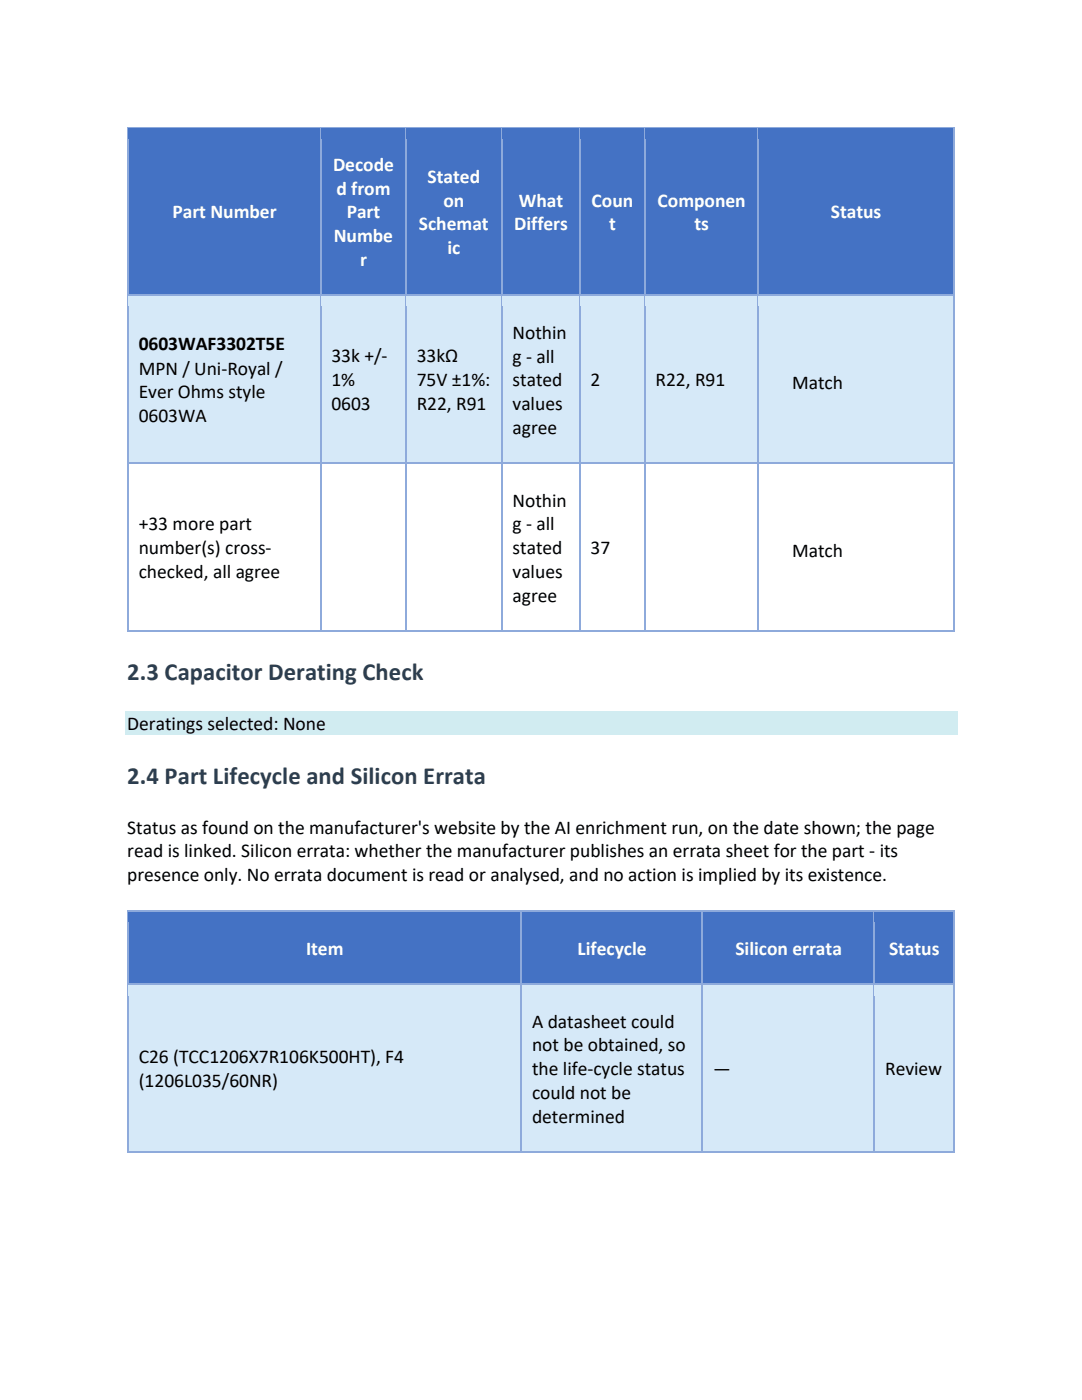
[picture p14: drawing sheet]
<svg xmlns="http://www.w3.org/2000/svg" width="216mm" height="279mm" viewBox="0 0 216 279" stroke-linecap="round" stroke-linejoin="round" font-family="sans-serif">
<defs><g id="words">
<g font-size="4.9" fill="#2c3e50">
<text x="25.4" y="135.7">2.3 Capacitor Derating Check</text>
<text x="25.4" y="156.4">2.4 Part Lifecycle and Silicon Errata</text>
</g>
<g font-size="3.9" fill="#fff">
<text x="66.5" y="34.1">Decode</text>
<text x="67.1" y="38.9">d from</text>
<text x="85.3" y="36.5">Stated</text>
<text x="88.5" y="41.2">on</text>
<text x="103.5" y="41.2">What</text>
<text x="118.1" y="41.2">Coun</text>
<text x="131.2" y="41.2">Componen</text>
<text x="34.4" y="43.6">Part Number</text>
<text x="69.2" y="43.6">Part</text>
<text x="83.6" y="46">Schemat</text>
<text x="102.6" y="46">Differs</text>
<text x="121.5" y="46">t</text>
<text x="138.6" y="46">ts</text>
<text x="165.8" y="43.6">Status</text>
<text x="66.6" y="48.3">Numbe</text>
<text x="71.8" y="53.1">r</text>
<text x="89.3" y="50.7">ic</text>
<text x="61.1" y="190.5">Item</text>
<text x="115.3" y="190.5">Lifecycle</text>
<text x="146.7" y="190.5">Silicon errata</text>
<text x="177.4" y="190.5">Status</text>
</g>
<g font-size="3.9">
<text x="27.7" y="69.9">0603WAF3302T5E</text>
<text x="102.3" y="67.6">Nothin</text>
<text x="27.7" y="74.8">MPN / Uni-Royal /</text>
<text x="66.1" y="72.3">33k +/-</text>
<text x="66.1" y="77.1">1%</text>
<text x="83.1" y="72.3">33kΩ</text>
<text x="83.1" y="77.1">75V ±1%:</text>
<text x="102.3" y="72.4">g - all</text>
<text x="102.3" y="77.1">stated</text>
<text x="117.9" y="77">2</text>
<text x="130.8" y="77">R22, R91</text>
<text x="158.1" y="77.7">Match</text>
<text x="27.7" y="79.5">Ever Ohms style</text>
<text x="66.1" y="81.9">0603</text>
<text x="83.1" y="81.9">R22, R91</text>
<text x="102.3" y="81.9">values</text>
<text x="27.7" y="84.2">0603WA</text>
<text x="102.3" y="86.6">agree</text>
<text x="102.3" y="101.1">Nothin</text>
<text x="27.7" y="105.8">+33 more part</text>
<text x="102.3" y="105.8">g - all</text>
<text x="27.7" y="110.6">number(s) cross-</text>
<text x="102.3" y="110.6">stated</text>
<text x="117.9" y="110.6">37</text>
<text x="158.1" y="111.2">Match</text>
<text x="27.7" y="115.3">checked, all agree</text>
<text x="102.3" y="115.3">values</text>
<text x="102.3" y="120.1">agree</text>
<text x="25.4" y="145.7">Deratings selected: None</text>
<text x="25.4" y="166.4">Status as found on the manufacturer's website by the AI enrichment run, on the date shown; the page</text>
<text x="25.4" y="171.1">read is linked. Silicon errata: whether the manufacturer publishes an errata sheet for the part - its</text>
<text x="25.4" y="175.9">presence only. No errata document is read or analysed, and no action is implied by its existence.</text>
<text x="106.2" y="205.1">A datasheet could</text>
<text x="106.2" y="209.8">not be obtained, so</text>
<text x="27.7" y="212.2">C26 (TCC1206X7R106K500HT), F4</text>
<text x="106.2" y="214.5">the life-cycle status</text>
<text x="142.3" y="214.5">—</text>
<text x="176.6" y="214.5">Review</text>
<text x="27.7" y="216.9">(1206L035/60NR)</text>
<text x="106.2" y="219.3">could not be</text>
<text x="106.2" y="224">determined</text>
</g>
</g></defs>
<g fill="#4472c4">
<path d="M25.7 25.7h38.2v33.1h-38.2z"/>
<path d="M27.7 37.3h34.2v9.9h-34.2z"/>
<path d="M64.2 25.7h16.7v33.1h-16.7z"/>
<path d="M66.1 27.8h12.8v7.3h-12.8z"/>
<path d="M66.1 35.1h12.8v4.8h-12.8z"/>
<path d="M66.1 39.9h12.8v4.7h-12.8z"/>
<path d="M66.1 44.6h12.8v4.8h-12.8z"/>
<path d="M66.1 49.4h12.8v7.3h-12.8z"/>
<path d="M81.2 25.7h18.8v33.1h-18.8z"/>
<path d="M83.1 30.1h14.9v7.4h-14.9z"/>
<path d="M83.1 37.5h14.9v4.7h-14.9z"/>
<path d="M83.1 42.2h14.9v4.8h-14.9z"/>
<path d="M83.1 47h14.9v7.4h-14.9z"/>
<path d="M100.2 25.7h15.4v33.1h-15.4z"/>
<path d="M102.3 34.9h11.3v7.3h-11.3z"/>
<path d="M102.3 42.2h11.3v7.4h-11.3z"/>
<path d="M115.8 25.7h12.7v33.1h-12.7z"/>
<path d="M117.9 34.9h8.7v7.3h-8.7z"/>
<path d="M117.9 42.2h8.7v7.4h-8.7z"/>
<path d="M128.8 25.7h22.4v33.1h-22.4z"/>
<path d="M130.8 34.9h18.4v7.3h-18.4z"/>
<path d="M130.8 42.2h18.4v7.4h-18.4z"/>
<path d="M151.5 25.7h38.7v33.1h-38.7z"/>
<path d="M153.4 37.3h34.8v9.9h-34.8z"/>
</g>
<path d="M25.5 25.4v2.4" fill="none" stroke="#8eaadb" stroke-width=".25"/>
<path d="M25.4 25.4h.3v.3h-.3z" fill="#8eaadb"/>
<path d="M25.7 25.5h38.1" fill="none" stroke="#8eaadb" stroke-width=".25"/>
<path d="M25.7 25.7h38.1v2.1h-38.1z" fill="#4472c4"/>
<path d="M64 25.7v2.1" fill="none" stroke="#8eaadb" stroke-width=".25"/>
<path d="M63.8 25.4h.3v.3h-.3z" fill="#8eaadb"/>
<path d="M64.1 25.5h16.8" fill="none" stroke="#8eaadb" stroke-width=".25"/>
<path d="M64.1 25.7h16.8v2.1h-16.8z" fill="#4472c4"/>
<path d="M81 25.7v2.1" fill="none" stroke="#8eaadb" stroke-width=".25"/>
<path d="M80.9 25.4h.2v.3h-.2z" fill="#8eaadb"/>
<path d="M81.1 25.5h18.9" fill="none" stroke="#8eaadb" stroke-width=".25"/>
<path d="M81.1 25.7h18.9v2.1h-18.9z" fill="#4472c4"/>
<path d="M100.1 25.7v2.1" fill="none" stroke="#8eaadb" stroke-width=".25"/>
<path d="M100 25.4h.2v.3h-.2z" fill="#8eaadb"/>
<path d="M100.2 25.5h15.4" fill="none" stroke="#8eaadb" stroke-width=".25"/>
<path d="M100.2 25.7h15.4v2.1h-15.4z" fill="#4472c4"/>
<path d="M115.7 25.7v2.1" fill="none" stroke="#8eaadb" stroke-width=".25"/>
<path d="M115.6 25.4h.2v.3h-.2z" fill="#8eaadb"/>
<path d="M115.8 25.5h12.7" fill="none" stroke="#8eaadb" stroke-width=".25"/>
<path d="M115.8 25.7h12.7v2.1h-12.7z" fill="#4472c4"/>
<path d="M128.7 25.7v2.1" fill="none" stroke="#8eaadb" stroke-width=".25"/>
<path d="M128.5 25.4h.3v.3h-.3z" fill="#8eaadb"/>
<path d="M128.8 25.5h22.3" fill="none" stroke="#8eaadb" stroke-width=".25"/>
<path d="M128.8 25.7h22.3v2.1h-22.3z" fill="#4472c4"/>
<path d="M151.3 25.7v2.1" fill="none" stroke="#8eaadb" stroke-width=".25"/>
<path d="M151.1 25.4h.3v.3h-.3z" fill="#8eaadb"/>
<path d="M151.4 25.5h38.8" fill="none" stroke="#8eaadb" stroke-width=".25"/>
<path d="M151.4 25.7h38.8v2.1h-38.8z" fill="#4472c4"/>
<path d="M190.3 25.4v2.4" fill="none" stroke="#8eaadb" stroke-width=".25"/>
<path d="M190.2 25.4h.2v.3h-.2z" fill="#8eaadb"/>
<path d="M25.6 56.7h38.4v2.1h-38.4z" fill="#4472c4"/>
<path d="M25.5 27.8v31" fill="none" stroke="#8eaadb" stroke-width=".25"/>
<path d="M64 56.7h17v2.1h-17z" fill="#4472c4"/>
<path d="M64 27.8v31" fill="none" stroke="#8eaadb" stroke-width=".25"/>
<path d="M81 56.7h19.2v2.1h-19.2z" fill="#4472c4"/>
<path d="M81 27.8v31" fill="none" stroke="#8eaadb" stroke-width=".25"/>
<path d="M100.2 56.7h15.5v2.1h-15.5z" fill="#4472c4"/>
<path d="M100.1 27.8v31" fill="none" stroke="#8eaadb" stroke-width=".25"/>
<path d="M115.7 56.7h13v2.1h-13z" fill="#4472c4"/>
<path d="M115.7 27.8v31" fill="none" stroke="#8eaadb" stroke-width=".25"/>
<path d="M128.7 56.7h22.6v2.1h-22.6z" fill="#4472c4"/>
<path d="M128.7 27.8v31" fill="none" stroke="#8eaadb" stroke-width=".25"/>
<path d="M151.3 56.7h39v2.1h-39z" fill="#4472c4"/>
<path d="M151.3 27.8v31M190.3 27.8v31" fill="none" stroke="#8eaadb" stroke-width=".25"/>
<g fill="#d6e9f8">
<path d="M25.7 59.1h38.2v33.3h-38.2z"/>
<path d="M27.7 63.6h34.2v7.4h-34.2z"/>
<path d="M27.7 71h34.2v4.8h-34.2z"/>
<path d="M27.7 75.8h34.2v4.7h-34.2z"/>
<path d="M27.7 80.5h34.2v7.4h-34.2z"/>
<path d="M64.2 59.1h16.7v33.3h-16.7z"/>
<path d="M66.1 66h12.8v7.4h-12.8z"/>
<path d="M66.1 73.4h12.8v4.7h-12.8z"/>
<path d="M66.1 78.1h12.8v7.4h-12.8z"/>
<path d="M81.2 59.1h18.8v33.3h-18.8z"/>
<path d="M83.1 66h14.9v7.4h-14.9z"/>
<path d="M83.1 73.4h14.9v4.7h-14.9z"/>
<path d="M83.1 78.1h14.9v7.4h-14.9z"/>
<path d="M100.2 59.1h15.4v33.3h-15.4z"/>
<path d="M102.3 61.2h11.3v7.5h-11.3z"/>
<path d="M102.3 68.7h11.3v4.7h-11.3z"/>
<path d="M102.3 73.4h11.3v4.7h-11.3z"/>
<path d="M102.3 78.1h11.3v4.8h-11.3z"/>
<path d="M102.3 82.9h11.3v7.4h-11.3z"/>
<path d="M115.8 59.1h12.7v33.3h-12.7z"/>
<path d="M117.9 70.7h8.7v10.1h-8.7z"/>
<path d="M128.8 59.1h22.4v33.3h-22.4z"/>
<path d="M130.8 70.7h18.4v10.1h-18.4z"/>
<path d="M151.5 59.1h38.7v33.3h-38.7z"/>
<path d="M153.4 70.1h34.8v11.3h-34.8z"/>
</g>
<path d="M25.5 58.8v2.4M25.7 59h38.1" fill="none" stroke="#8eaadb" stroke-width=".25"/>
<path d="M25.7 59.1h38.1v2.1h-38.1z" fill="#d6e9f8"/>
<path d="M64 58.8v2.4M64.1 59h16.8" fill="none" stroke="#8eaadb" stroke-width=".25"/>
<path d="M64.1 59.1h16.8v2.1h-16.8z" fill="#d6e9f8"/>
<path d="M81 58.8v2.4M81.1 59h18.9" fill="none" stroke="#8eaadb" stroke-width=".25"/>
<path d="M81.1 59.1h18.9v2.1h-18.9z" fill="#d6e9f8"/>
<path d="M100.1 58.8v2.4M100.2 59h15.4" fill="none" stroke="#8eaadb" stroke-width=".25"/>
<path d="M100.2 59.1h15.4v2.1h-15.4z" fill="#d6e9f8"/>
<path d="M115.7 58.8v2.4M115.8 59h12.7" fill="none" stroke="#8eaadb" stroke-width=".25"/>
<path d="M115.8 59.1h12.7v2.1h-12.7z" fill="#d6e9f8"/>
<path d="M128.7 58.8v2.4M128.8 59h22.3" fill="none" stroke="#8eaadb" stroke-width=".25"/>
<path d="M128.8 59.1h22.3v2.1h-22.3z" fill="#d6e9f8"/>
<path d="M151.3 58.8v2.4M151.4 59h38.8" fill="none" stroke="#8eaadb" stroke-width=".25"/>
<path d="M151.4 59.1h38.8v2.1h-38.8z" fill="#d6e9f8"/>
<path d="M190.3 58.8v2.4" fill="none" stroke="#8eaadb" stroke-width=".25"/>
<path d="M25.6 90.3h38.4v2.1h-38.4z" fill="#d6e9f8"/>
<path d="M25.5 61.2v31.2" fill="none" stroke="#8eaadb" stroke-width=".25"/>
<path d="M64 90.3h17v2.1h-17z" fill="#d6e9f8"/>
<path d="M64 61.2v31.2" fill="none" stroke="#8eaadb" stroke-width=".25"/>
<path d="M81 90.3h19.2v2.1h-19.2z" fill="#d6e9f8"/>
<path d="M81 61.2v31.2" fill="none" stroke="#8eaadb" stroke-width=".25"/>
<path d="M100.2 90.3h15.5v2.1h-15.5z" fill="#d6e9f8"/>
<path d="M100.1 61.2v31.2" fill="none" stroke="#8eaadb" stroke-width=".25"/>
<path d="M115.7 90.3h13v2.1h-13z" fill="#d6e9f8"/>
<path d="M115.7 61.2v31.2" fill="none" stroke="#8eaadb" stroke-width=".25"/>
<path d="M128.7 90.3h22.6v2.1h-22.6z" fill="#d6e9f8"/>
<path d="M128.7 61.2v31.2" fill="none" stroke="#8eaadb" stroke-width=".25"/>
<path d="M151.3 90.3h39v2.1h-39z" fill="#d6e9f8"/>
<g fill="none" stroke="#8eaadb" stroke-width=".25">
<path d="M151.3 61.2v33.5M190.3 61.2v33.5M25.5 92.4v33.4M25.7 92.5h38.1M64 92.4v2.3M64.1 92.5h16.8M81 92.4v2.3M81.1 92.5h18.9M100.1 92.4v2.3M100.2 92.5h15.4M115.7 92.4v2.3M115.8 92.5h12.7"/>
<path d="M128.7 92.4v2.3M128.8 92.5h22.3M151.4 92.5h38.8"/>
</g>
<path d="M25.4 125.8h.3v.3h-.3z" fill="#8eaadb"/>
<path d="M64 94.7v31.1M25.7 125.9h38.1" fill="none" stroke="#8eaadb" stroke-width=".25"/>
<path d="M63.8 125.8h.3v.3h-.3z" fill="#8eaadb"/>
<path d="M81 94.7v31.1M64.1 125.9h16.8" fill="none" stroke="#8eaadb" stroke-width=".25"/>
<path d="M80.9 125.8h.2v.3h-.2z" fill="#8eaadb"/>
<path d="M100.1 94.7v31.1M81.1 125.9h18.9" fill="none" stroke="#8eaadb" stroke-width=".25"/>
<path d="M100 125.8h.2v.3h-.2z" fill="#8eaadb"/>
<path d="M115.7 94.7v31.1M100.2 125.9h15.4" fill="none" stroke="#8eaadb" stroke-width=".25"/>
<path d="M115.6 125.8h.2v.3h-.2z" fill="#8eaadb"/>
<path d="M128.7 94.7v31.1M115.8 125.9h12.7" fill="none" stroke="#8eaadb" stroke-width=".25"/>
<path d="M128.5 125.8h.3v.3h-.3z" fill="#8eaadb"/>
<path d="M151.3 94.7v31.1M128.8 125.9h22.3" fill="none" stroke="#8eaadb" stroke-width=".25"/>
<path d="M151.1 125.8h.3v.3h-.3z" fill="#8eaadb"/>
<path d="M190.3 94.7v31.1M151.4 125.9h38.8" fill="none" stroke="#8eaadb" stroke-width=".25"/>
<path d="M190.2 125.8h.2v.3h-.2z" fill="#8eaadb"/>
<path d="M24.9 142h166.1v4.7h-166.1z" fill="#d1ecf1"/>
<g fill="#4472c4">
<path d="M25.7 182h78.2v14.3h-78.2z"/>
<path d="M27.7 184.1h74.2v10.1h-74.2z"/>
<path d="M104.1 182h35.9v14.3h-35.9z"/>
<path d="M106.2 184.1h31.9v10.1h-31.9z"/>
<path d="M140.3 182h34.1v14.3h-34.1z"/>
<path d="M142.3 184.1h30.1v10.1h-30.1z"/>
<path d="M174.7 182h15.5v14.3h-15.5z"/>
<path d="M176.6 184.1h11.6v10.1h-11.6z"/>
</g>
<path d="M25.5 181.8v2.3" fill="none" stroke="#8eaadb" stroke-width=".25"/>
<path d="M25.4 181.8h.3v.2h-.3z" fill="#8eaadb"/>
<path d="M25.7 181.9h78.2" fill="none" stroke="#8eaadb" stroke-width=".25"/>
<path d="M25.7 182h78.2v2.1h-78.2z" fill="#4472c4"/>
<path d="M104 182v2.1" fill="none" stroke="#8eaadb" stroke-width=".25"/>
<path d="M103.9 181.8h.2v.2h-.2z" fill="#8eaadb"/>
<path d="M104.1 181.9h35.9" fill="none" stroke="#8eaadb" stroke-width=".25"/>
<path d="M104.1 182h35.9v2.1h-35.9z" fill="#4472c4"/>
<path d="M140.2 182v2.1" fill="none" stroke="#8eaadb" stroke-width=".25"/>
<path d="M140 181.8h.3v.2h-.3z" fill="#8eaadb"/>
<path d="M140.3 181.9h34" fill="none" stroke="#8eaadb" stroke-width=".25"/>
<path d="M140.3 182h34v2.1h-34z" fill="#4472c4"/>
<path d="M174.5 182v2.1" fill="none" stroke="#8eaadb" stroke-width=".25"/>
<path d="M174.3 181.8h.3v.2h-.3z" fill="#8eaadb"/>
<path d="M174.6 181.9h15.6" fill="none" stroke="#8eaadb" stroke-width=".25"/>
<path d="M174.6 182h15.6v2.1h-15.6z" fill="#4472c4"/>
<path d="M190.3 181.8v2.3" fill="none" stroke="#8eaadb" stroke-width=".25"/>
<path d="M190.2 181.8h.2v.2h-.2z" fill="#8eaadb"/>
<path d="M25.6 194.2h78.5v2.1h-78.5z" fill="#4472c4"/>
<path d="M25.5 184.1v12.2" fill="none" stroke="#8eaadb" stroke-width=".25"/>
<path d="M104.1 194.2h36.1v2.1h-36.1z" fill="#4472c4"/>
<path d="M104 184.1v12.2" fill="none" stroke="#8eaadb" stroke-width=".25"/>
<path d="M140.2 194.2h34.3v2.1h-34.3z" fill="#4472c4"/>
<path d="M140.2 184.1v12.2" fill="none" stroke="#8eaadb" stroke-width=".25"/>
<path d="M174.5 194.2h15.8v2.1h-15.8z" fill="#4472c4"/>
<path d="M174.5 184.1v12.2M190.3 184.1v12.2" fill="none" stroke="#8eaadb" stroke-width=".25"/>
<g fill="#d6e9f8">
<path d="M25.7 196.6h78.2v33.2h-78.2z"/>
<path d="M27.7 205.8h74.2v7.4h-74.2z"/>
<path d="M27.7 213.2h74.2v7.4h-74.2z"/>
<path d="M104.1 196.6h35.9v33.2h-35.9z"/>
<path d="M106.2 198.7h31.9v7.4h-31.9z"/>
<path d="M106.2 206.1h31.9v4.7h-31.9z"/>
<path d="M106.2 210.8h31.9v4.8h-31.9z"/>
<path d="M106.2 215.6h31.9v4.7h-31.9z"/>
<path d="M106.2 220.3h31.9v7.4h-31.9z"/>
<path d="M140.3 196.6h34.1v33.2h-34.1z"/>
<path d="M142.3 208.2h30.1v10h-30.1z"/>
<path d="M174.7 196.6h15.5v33.2h-15.5z"/>
<path d="M176.6 208.2h11.6v10h-11.6z"/>
</g>
<path d="M25.5 196.3v2.4M25.7 196.5h78.2" fill="none" stroke="#8eaadb" stroke-width=".25"/>
<path d="M25.7 196.6h78.2v2.1h-78.2z" fill="#d6e9f8"/>
<path d="M104 196.3v2.4M104.1 196.5h35.9" fill="none" stroke="#8eaadb" stroke-width=".25"/>
<path d="M104.1 196.6h35.9v2.1h-35.9z" fill="#d6e9f8"/>
<path d="M140.2 196.3v2.4M140.3 196.5h34" fill="none" stroke="#8eaadb" stroke-width=".25"/>
<path d="M140.3 196.6h34v2.1h-34z" fill="#d6e9f8"/>
<path d="M174.5 196.3v2.4M174.6 196.5h15.6" fill="none" stroke="#8eaadb" stroke-width=".25"/>
<path d="M174.6 196.6h15.6v2.1h-15.6z" fill="#d6e9f8"/>
<path d="M190.3 196.3v2.4" fill="none" stroke="#8eaadb" stroke-width=".25"/>
<path d="M25.6 227.7h78.5v2.1h-78.5z" fill="#d6e9f8"/>
<path d="M25.5 198.7v31.1" fill="none" stroke="#8eaadb" stroke-width=".25"/>
<path d="M25.4 229.8h.3v.2h-.3z" fill="#8eaadb"/>
<path d="M25.7 229.9h78.2" fill="none" stroke="#8eaadb" stroke-width=".25"/>
<path d="M104.1 227.7h36.1v2.1h-36.1z" fill="#d6e9f8"/>
<path d="M104 198.7v31.1" fill="none" stroke="#8eaadb" stroke-width=".25"/>
<path d="M103.9 229.8h.2v.2h-.2z" fill="#8eaadb"/>
<path d="M104.1 229.9h35.9" fill="none" stroke="#8eaadb" stroke-width=".25"/>
<path d="M140.2 227.7h34.3v2.1h-34.3z" fill="#d6e9f8"/>
<path d="M140.2 198.7v31.1" fill="none" stroke="#8eaadb" stroke-width=".25"/>
<path d="M140 229.8h.3v.2h-.3z" fill="#8eaadb"/>
<path d="M140.3 229.9h34" fill="none" stroke="#8eaadb" stroke-width=".25"/>
<path d="M174.5 227.7h15.8v2.1h-15.8z" fill="#d6e9f8"/>
<path d="M174.5 198.7v31.1" fill="none" stroke="#8eaadb" stroke-width=".25"/>
<path d="M174.3 229.8h.3v.2h-.3z" fill="#8eaadb"/>
<path d="M190.3 198.7v31.1M174.6 229.9h15.6" fill="none" stroke="#8eaadb" stroke-width=".25"/>
<path d="M190.2 229.8h.2v.2h-.2z" fill="#8eaadb"/>
<use href="#words"/>
</svg>
